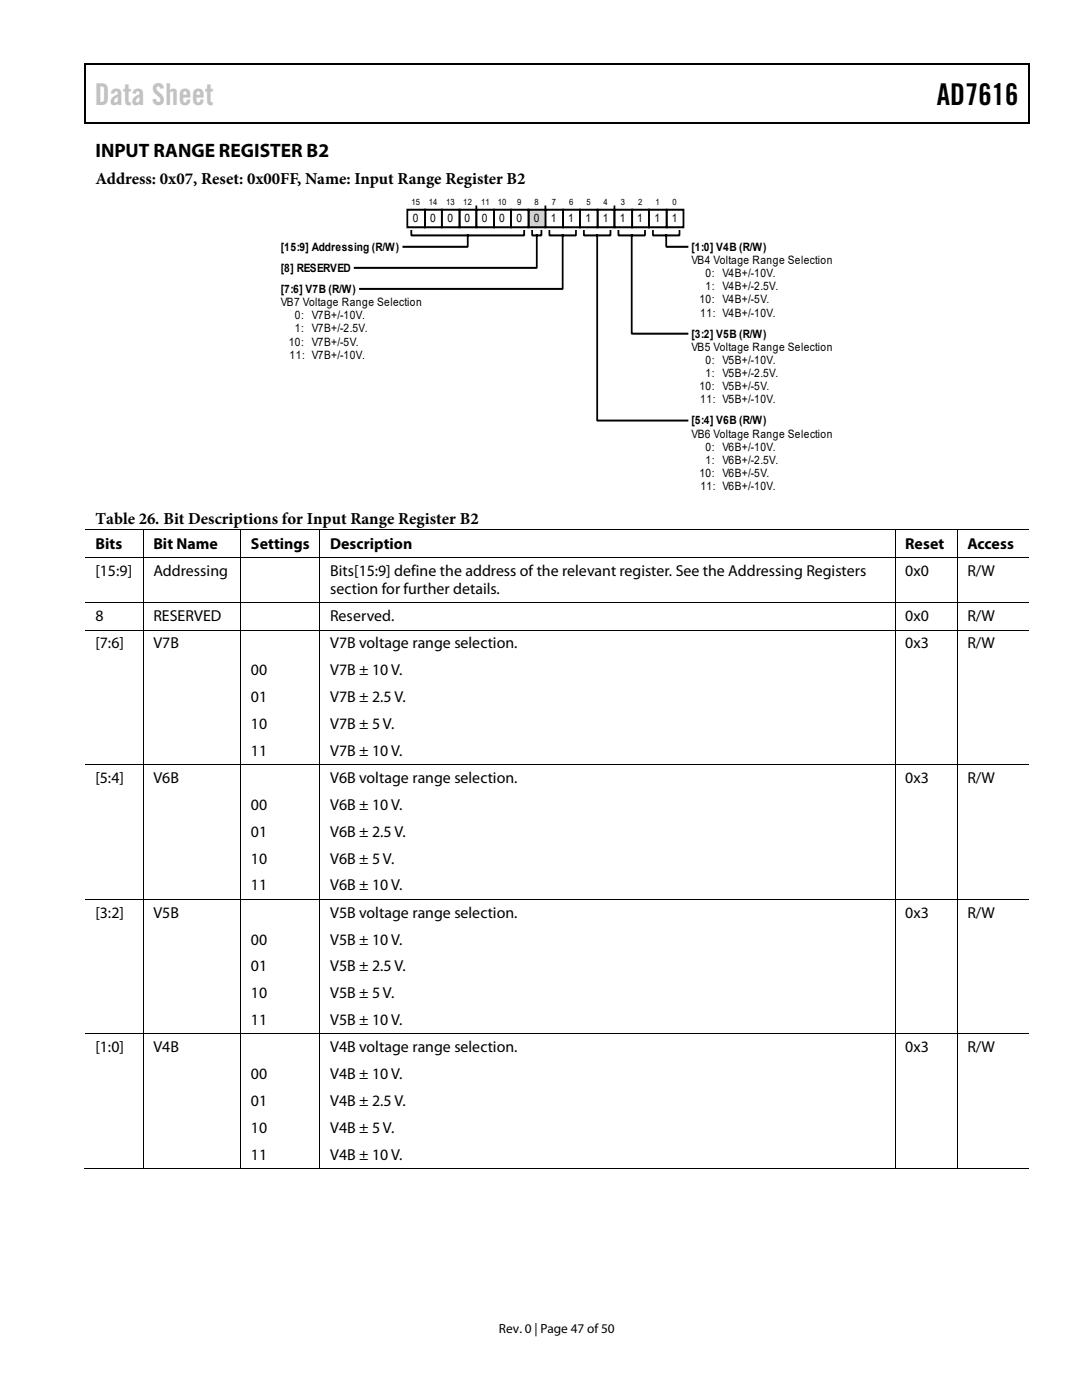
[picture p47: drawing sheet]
<svg xmlns="http://www.w3.org/2000/svg" width="216mm" height="279mm" viewBox="0 0 216 279" stroke-linecap="round" stroke-linejoin="round" font-family="sans-serif">
<defs><g id="words">
<text font-size="6" fill="#c1c1c1" x="18.9" y="20.9">Data Sheet</text>
<text font-size="6" x="186.9" y="20.9">AD7616</text>
<text font-size="3.9" x="19" y="31.3">INPUT RANGE REGISTER B2</text>
<g font-size="3.3">
<text x="19" y="36.8">Address: 0x07, Reset: 0x00FF, Name: Input Range Register B2</text>
<text x="19" y="104.5">Table 26. Bit Descriptions for Input Range Register B2</text>
</g>
<g font-size="3.2">
<text x="19" y="109.5">Bits</text>
<text x="30.6" y="109.5">Bit Name</text>
<text x="50.1" y="109.5">Settings</text>
<text x="65.9" y="109.5">Description</text>
<text x="180.6" y="109.5">Reset</text>
<text x="193" y="109.5">Access</text>
<text x="19" y="114.9">[15:9]</text>
<text x="30.6" y="114.9">Addressing</text>
<text x="65.9" y="114.9">Bits[15:9] define the address of the relevant register. See the Addressing Registers</text>
<text x="65.9" y="118.5">section for further details.</text>
<text x="180.6" y="114.9">0x0</text>
<text x="193" y="114.9">R/W</text>
<text x="19" y="124">8</text>
<text x="30.6" y="124">RESERVED</text>
<text x="65.9" y="124">Reserved.</text>
<text x="180.6" y="124">0x0</text>
<text x="193" y="124">R/W</text>
<text x="19" y="129.4">[7:6]</text>
<text x="30.6" y="129.4">V7B</text>
<text x="65.9" y="129.4">V7B voltage range selection.</text>
<text x="180.6" y="129.4">0x3</text>
<text x="193" y="129.4">R/W</text>
<text x="50.1" y="134.8">00</text>
<text x="65.9" y="134.8">V7B ± 10V.</text>
<text x="50.1" y="140.1">01</text>
<text x="65.9" y="140.1">V7B ± 2.5 V.</text>
<text x="50.1" y="145.5">10</text>
<text x="65.9" y="145.5">V7B ± 5 V.</text>
<text x="50.1" y="150.8">11</text>
<text x="65.9" y="150.8">V7B ± 10 V.</text>
<text x="19" y="156.3">[5:4]</text>
<text x="30.6" y="156.3">V6B</text>
<text x="50.1" y="161.6">00</text>
<text x="65.9" y="156.3">V6B voltage range selection.</text>
<text x="65.9" y="161.6">V6B ± 10 V.</text>
<text x="180.6" y="156.3">0x3</text>
<text x="193" y="156.3">R/W</text>
<text x="50.1" y="167">01</text>
<text x="65.9" y="167">V6B ± 2.5 V.</text>
<text x="50.1" y="172.3">10</text>
<text x="65.9" y="172.3">V6B ± 5 V.</text>
<text x="50.1" y="177.7">11</text>
<text x="65.9" y="177.7">V6B ± 10 V.</text>
<text x="19" y="183.1">[3:2]</text>
<text x="30.6" y="183.1">V5B</text>
<text x="65.9" y="183.1">V5B voltage range selection.</text>
<text x="180.6" y="183.1">0x3</text>
<text x="193" y="183.1">R/W</text>
<text x="50.1" y="188.5">00</text>
<text x="65.9" y="188.5">V5B ± 10 V.</text>
<text x="50.1" y="193.8">01</text>
<text x="65.9" y="193.8">V5B ± 2.5 V.</text>
<text x="50.1" y="199.2">10</text>
<text x="65.9" y="199.2">V5B ± 5 V.</text>
<text x="50.1" y="204.6">11</text>
<text x="65.9" y="204.6">V5B ± 10V.</text>
<text x="19" y="210">[1:0]</text>
<text x="30.6" y="210">V4B</text>
<text x="50.1" y="215.3">00</text>
<text x="65.9" y="210">V4B voltage range selection.</text>
<text x="65.9" y="215.3">V4B ± 10 V.</text>
<text x="180.6" y="210">0x3</text>
<text x="193" y="210">R/W</text>
<text x="50.1" y="220.7">01</text>
<text x="65.9" y="220.7">V4B ± 2.5 V.</text>
<text x="50.1" y="226.1">10</text>
<text x="65.9" y="226.1">V4B ± 5V.</text>
<text x="50.1" y="231.4">11</text>
<text x="65.9" y="231.4">V4B ± 10 V.</text>
</g>
<text font-size="2.7" x="99.6" y="266">Rev. 0 | Page 47 of 50</text>
<g font-size="2.3">
<text x="82.4" y="44.4">0</text>
<text x="85.8" y="44.4">0</text>
<text x="89.3" y="44.4">0</text>
<text x="92.7" y="44.4">0</text>
<text x="96.2" y="44.4">0</text>
<text x="99.6" y="44.4">0</text>
<text x="103" y="44.4">0</text>
<text x="106.5" y="44.4">0</text>
<text x="109.9" y="44.4">1</text>
<text x="113.4" y="44.4">1</text>
<text x="116.8" y="44.4">1</text>
<text x="120.3" y="44.4">1</text>
<text x="123.7" y="44.4">1</text>
<text x="127.2" y="44.4">1</text>
<text x="130.6" y="44.4">1</text>
<text x="134" y="44.4">1</text>
<text x="56" y="50">[15:9] Addressing (R/W)</text>
<text x="138" y="52.7">VB4 Voltage Range Selection</text>
<text x="138" y="50">[1:0] V4B (R/W)</text>
<text x="56" y="54.2">[8] RESERVED</text>
<text x="56" y="58.4">[7:6] V7B (R/W)</text>
<text x="140.8" y="57.9">1: V4B+/-2.5V.</text>
<text x="140.8" y="55.3">0: V4B+/-10V.</text>
<text x="56" y="61.1">VB7 Voltage Range Selection</text>
<text x="58.9" y="63.7">0: V7B+/-10V.</text>
<text x="139.6" y="60.5">10: V4B+/-5V.</text>
<text x="139.7" y="63.2">11: V4B+/-10V.</text>
<text x="57.6" y="69">10: V7B+/-5V.</text>
<text x="57.8" y="71.6">11: V7B+/-10V.</text>
<text x="58.9" y="66.3">1: V7B+/-2.5V.</text>
<text x="138" y="67.4">[3:2] V5B (R/W)</text>
<text x="138" y="70">VB5 Voltage Range Selection</text>
<text x="139.6" y="77.9">10: V5B+/-5V.</text>
<text x="140.8" y="75.3">1: V5B+/-2.5V.</text>
<text x="140.8" y="72.6">0: V5B+/-10V.</text>
<text x="139.7" y="80.5">11: V5B+/-10V.</text>
<text x="138" y="84.7">[5:4] V6B (R/W)</text>
<text x="138" y="87.3">VB6 Voltage Range Selection</text>
<text x="140.8" y="90">0: V6B+/-10V.</text>
<text x="139.6" y="95.2">10: V6B+/-5V.</text>
<text x="140.8" y="92.6">1: V6B+/-2.5V.</text>
<text x="139.7" y="97.9">11: V6B+/-10V.</text>
</g>
<g font-size="1.7">
<text x="82.1" y="41">15</text>
<text x="85.6" y="41">14</text>
<text x="89" y="41">13</text>
<text x="92.4" y="41">12</text>
<text x="96" y="41">11</text>
<text x="99.3" y="41">10</text>
<text x="103.2" y="41">9</text>
<text x="106.7" y="41">8</text>
<text x="110.1" y="41">7</text>
<text x="113.6" y="41">6</text>
<text x="117" y="41">5</text>
<text x="120.4" y="41">4</text>
<text x="123.9" y="41">3</text>
<text x="127.3" y="41">2</text>
<text x="130.8" y="41">1</text>
<text x="134.2" y="41">0</text>
</g>
</g></defs>
<g fill="#000">
<path d="M16.9 12.7h.2v1h-.2zM16.9 12.7h.2v.3h-.2zM82.5 12.7h.3v.3h-.3zM205.1 12.7h.3v1h-.3zM205.1 12.7h.3v.3h-.3zM16.9 24.4h.2v.2h-.2zM82.3 24.4h.2v.2h-.2zM205.1 24.4h.3v.2h-.3zM28.5 105.8l.1 .5zM28.5 105.7l.1 .1zM28.5 111.2l.1 .6zM48 105.8l.1 .5z"/>
<path d="M48 105.7l.1 .1zM48 111.2l.1 .6zM63.8 105.8l.1 .5zM63.8 105.7l.1 .1zM63.8 111.2l.1 .6zM178.6 105.8v.5zM178.6 105.7v.1zM178.6 111.2v.6zM191 105.8v.5zM191 105.7v.1zM191 111.2v.6zM28.5 120.2l.1 .7z"/>
<path d="M28.5 125.7l.1 .6zM28.5 131.1l.1 .6zM28.5 136.5l.1 .5zM48 120.2l.1 .7zM48 125.7l.1 .6zM48 131.1l.1 .6zM48 136.5l.1 .5zM63.8 120.2l.1 .7zM63.8 125.7l.1 .6zM63.8 131.1l.1 .6zM63.8 136.5l.1 .5zM178.6 120.2v.7z"/>
<path d="M178.6 125.7v.6zM178.6 131.1v.6zM178.6 136.5v.5zM191 120.2v.7zM191 125.7v.6zM191 131.1v.6zM191 136.5v.5zM28.5 141.8l.1 .6zM28.5 147.2l.1 .5zM28.5 152.5l.1 .7zM28.5 158l.1 .5zM48 141.8l.1 .6z"/>
<path d="M48 147.2l.1 .5zM48 152.5l.1 .7zM48 158l.1 .5zM63.8 141.8l.1 .6zM63.8 147.2l.1 .5zM63.8 152.5l.1 .7zM63.8 158l.1 .5zM178.6 141.8v.6zM178.6 147.2v.5zM178.6 152.5v.7zM178.6 158v.5zM191 141.8v.6z"/>
<path d="M191 147.2v.5zM191 152.5v.7zM191 158v.5zM28.5 163.3l.1 .6zM28.5 168.7l.1 .5zM28.5 174l.1 .6zM28.5 179.4l.1 .6zM48 163.3l.1 .6zM48 168.7l.1 .5zM48 174l.1 .6zM48 179.4l.1 .6zM63.8 163.3l.1 .6z"/>
<path d="M63.8 168.7l.1 .5zM63.8 174l.1 .6zM63.8 179.4l.1 .6zM178.6 163.3v.6zM178.6 168.7v.5zM178.6 174v.6zM178.6 179.4v.6zM191 163.3v.6zM191 168.7v.5zM191 174v.6zM191 179.4v.6zM28.5 184.8l.1 .6z"/>
<path d="M28.5 190.2l.1 .6zM28.5 195.5l.1 .6zM48 184.8l.1 .6zM48 190.2l.1 .6zM48 195.5l.1 .6zM63.8 184.8l.1 .6zM63.8 190.2l.1 .6zM63.8 195.5l.1 .6zM178.6 184.8v.6zM178.6 190.2v.6zM178.6 195.5v.6zM191 184.8v.6z"/>
<path d="M191 190.2v.6zM191 195.5v.6zM28.5 200.9l.1 .6zM28.5 206.2l.1 .7zM28.5 211.7l.1 .6zM28.5 217l.1 .6zM48 200.9l.1 .6zM48 206.2l.1 .7zM48 211.7l.1 .6zM48 217l.1 .6zM63.8 200.9l.1 .6zM63.8 206.2l.1 .7z"/>
<path d="M63.8 211.7l.1 .6zM63.8 217l.1 .6zM178.6 200.9v.6zM178.6 206.2v.7zM178.6 211.7v.6zM178.6 217v.6zM191 200.9v.6zM191 206.2v.7zM191 211.7v.6zM191 217v.6zM28.5 222.4l.1 .6zM28.5 227.8l.1 .5z"/>
<path d="M28.5 233.1l.1 .1zM48 222.4l.1 .6zM48 227.8l.1 .5zM48 233.1l.1 .1zM63.8 222.4l.1 .6zM63.8 227.8l.1 .5zM63.8 233.1l.1 .1zM178.6 222.4v.6zM178.6 227.8v.5zM178.6 233.1v.1zM191 222.4v.6zM191 227.8v.5z"/>
<path d="M191 233.1v.1z"/>
</g>
<path d="M17 13.7v10.7M17.1 12.8h65.4M82.8 12.8h122.3M205.2 13.7v10.7M17.1 24.5h188" fill="none" stroke="#000" stroke-width=".25"/>
<g fill="none" stroke="#000" stroke-width=".2">
<path d="M17 105.7h11.5M17 111.3h11.5M28.6 106.3v4.9M28.6 111.8v8.4M28.6 105.7h19.4M28.6 111.3h19.4M48 106.3v4.9M48 111.8v8.4M48.1 105.7h15.7M48.1 111.3h15.7M63.8 106.3v4.9M63.8 111.8v8.4"/>
<path d="M63.9 105.7h114.7M63.9 111.3h114.7M178.6 106.3v4.9M178.6 111.8v8.4M178.6 105.7h12.4M178.6 111.3h12.4M191 106.3v4.9M191 111.8v8.4M191.1 105.7h14.1M191.1 111.3h14.1M17 120.3h11.5M17 125.7h11.5"/>
<path d="M28.6 120.9v4.8M28.6 126.3v4.8M28.6 131.7v4.8M28.6 137v4.8M28.6 120.3h19.4M28.6 125.7h19.4M48 120.9v4.8M48 126.3v4.8M48 131.7v4.8M48 137v4.8M48.1 120.3h15.7M48.1 125.7h15.7"/>
<path d="M63.8 120.9v4.8M63.8 126.3v4.8M63.8 131.7v4.8M63.8 137v4.8M63.9 120.3h114.7M178.6 120.9v4.8h-114.7M178.6 126.3v4.8M178.6 131.7v4.8M178.6 137v4.8M178.6 120.3h12.4M178.6 125.7h12.4M191 120.9v4.8"/>
<path d="M191 126.3v4.8M191 131.7v4.8M191 137v4.8M191.1 120.3h14.1M191.1 125.7h14.1M17 152.6h11.5M28.6 142.4v4.8M28.6 147.7v4.8M28.6 153.2v4.8M28.6 158.5v4.8M28.6 152.6h19.4M48 142.4v4.8"/>
<path d="M48 147.7v4.8M48 153.2v4.8M48 158.5v4.8M48.1 152.6h15.7M63.8 142.4v4.8M63.8 147.7v4.8M63.8 153.2v4.8M63.8 158.5v4.8M178.6 142.4v4.8M178.6 147.7v4.8l-114.7 .1M178.6 153.2v4.8M178.6 158.5v4.8"/>
<path d="M178.6 152.6h12.4M191 142.4v4.8M191 147.7v4.8M191 153.2v4.8M191 158.5v4.8M191.1 152.6h14.1M17 179.5h11.5M28.6 163.9v4.8M28.6 169.2v4.8M28.6 174.6v4.8M28.6 179.5h19.4M48 163.9v4.8"/>
<path d="M48 169.2v4.8M48 174.6v4.8M48.1 179.5h15.7M63.8 163.9v4.8M63.8 169.2v4.8M63.8 174.6v4.8M63.9 179.5h114.7M178.6 163.9v4.8M178.6 169.2v4.8M178.6 174.6v4.8M178.6 179.5h12.4M191 163.9v4.8"/>
<path d="M191 169.2v4.8M191 174.6v4.8M191.1 179.5h14.1M28.6 180v4.8M28.6 185.4v4.8M28.6 190.8v4.7M28.6 196.1v4.8M48 180v4.8M48 185.4v4.8M48 190.8v4.7M48 196.1v4.8M63.8 180v4.8"/>
<path d="M63.8 185.4v4.8M63.8 190.8v4.7M63.8 196.1v4.8M178.6 180v4.8M178.6 185.4v4.8M178.6 190.8v4.7M178.6 196.1v4.8M191 180v4.8M191 185.4v4.8M191 190.8v4.7M191 196.1v4.8M17 206.3h11.5"/>
<path d="M28.6 201.5v4.7M28.6 206.9v4.8M28.6 212.3v4.7M28.6 217.6v4.8M28.6 206.3h19.4M48 201.5v4.7M48 206.9v4.8M48 212.3v4.7M48 217.6v4.8M48.1 206.3h15.7M63.8 201.5v4.7M63.8 206.9v4.8"/>
<path d="M63.8 212.3v4.7M63.8 217.6v4.8M178.6 201.5v4.7l-114.7 .1M178.6 206.9v4.8M178.6 212.3v4.7M178.6 217.6v4.8M178.6 206.3h12.4M191 201.5v4.7M191 206.9v4.8M191 212.3v4.7M191 217.6v4.8M191.1 206.3h14.1"/>
<path d="M16.8 233.2h11.7M28.6 223v4.8M28.6 228.3v4.8M28.6 233.2h19.4M48 223v4.8M48 228.3v4.8M48.1 233.2h15.7M63.8 223v4.8M63.8 228.3v4.8M63.9 233.2h114.7M178.6 223v4.8M178.6 228.3v4.8"/>
<path d="M178.6 233.2h12.4M191 223v4.8M191 228.3v4.8M191.1 233.2h14.1"/>
</g>
<path d="M108.8 41.9h3.6v3.5h-3.6zM112.4 41.9h3.3v3.5h-3.3zM115.7 41.9h3.6v3.5h-3.6zM119.3 41.9h3.3v3.5h-3.3zM122.6 41.9h3.5v3.5h-3.5zM126.1 41.9h3.4v3.5h-3.4zM129.5 41.9h3.5v3.5h-3.5zM133 41.9h3.4v3.5h-3.4z" fill="none" stroke="#000" stroke-width=".38"/>
<path d="M105.5 41.9h3.3v3.5h-3.3z" fill="#d3d3d3" stroke="#000" stroke-width=".38"/>
<g fill="none" stroke="#000" stroke-width=".38">
<path d="M81.3 41.9h3.5v3.5h-3.5zM82.1 46.1v.9h22.5v-.9M84.8 41.9h3.4v3.5h-3.4zM88.2 41.9h3.5v3.5h-3.5zM91.7 41.9h3.4v3.5h-3.4zM93.3 47v2.3h-12.8M95.1 41.9h3.5v3.5h-3.5zM95.1 41.2v.7M98.6 41.9h3.3v3.5h-3.3zM101.9 41.9h3.6v3.5h-3.6zM106.2 46.1v.9h1.8v-.9M107.1 47v6.5h-36.3"/>
<path d="M108.8 41.2v.7M109.6 46.1v.9h5.3v-.9M112.3 47v10.7h-40.5M116.5 46.1v.9h5.3v-.9M119.2 47v36.9h18M122.6 41.2v.7M123.4 46.1v.9h5.3v-.9M126.1 47v19.6h11.1M130.3 46.1v.9h5.3v-.9M132.9 47v2.3h4.3"/>
</g>
<use href="#words"/>
</svg>
